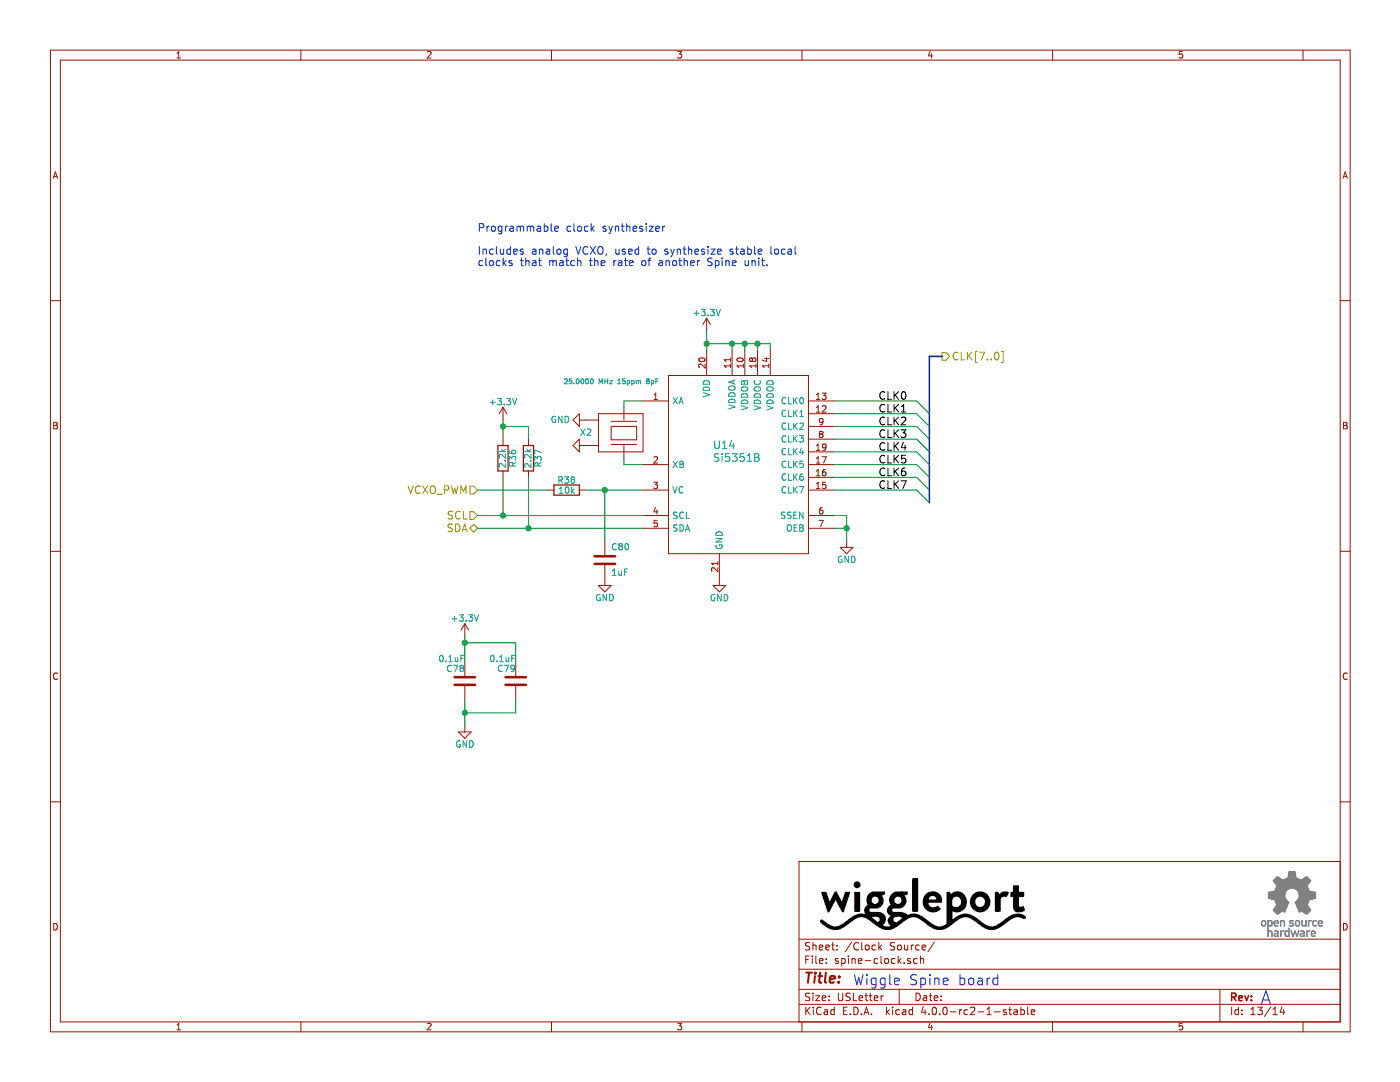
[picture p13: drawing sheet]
EESchema Schematic File Version 2
LIBS:power
LIBS:device
LIBS:transistors
LIBS:conn
LIBS:linear
LIBS:regul
LIBS:74xx
LIBS:cmos4000
LIBS:adc-dac
LIBS:memory
LIBS:xilinx
LIBS:microcontrollers
LIBS:dsp
LIBS:microchip
LIBS:analog_switches
LIBS:motorola
LIBS:texas
LIBS:intel
LIBS:audio
LIBS:interface
LIBS:digital-audio
LIBS:philips
LIBS:display
LIBS:cypress
LIBS:siliconi
LIBS:opto
LIBS:atmel
LIBS:contrib
LIBS:valves
LIBS:ftdi
LIBS:Lattice
LIBS:silabs
LIBS:Cypress_cy8c5xlp
LIBS:Cypress_PSoC
LIBS:Lattice_iCE_FPGA
LIBS:xess
LIBS:xilinx6s
LIBS:xilinx6v
LIBS:xilinx7
LIBS:wiggle-spine-cache
EELAYER 25 0
EELAYER END
$Descr USLetter 11000 8500
encoding utf-8
Sheet 13 14
Title ""
Date ""
Rev ""
Comp ""
Comment1 ""
Comment2 ""
Comment3 ""
Comment4 ""
$EndDescr
Text HLabel 3750 3850 0    60   Input ~ 0
VCXO_PWM
Text HLabel 3750 4150 0    60   BiDi ~ 0
SDA
Text HLabel 3750 4050 0    60   Input ~ 0
SCL
Text HLabel 7400 2800 2    60   Output ~ 0
CLK[7..0]
$Comp
L Si5351B U14
U 1 1
P 5850 3250
F 0 "U14" H 5600 3000 60  0000 L CNN
F 1 "Si5351B" H 5600 2900 60  0000 L CNN
F 2 "Housings_DFN_QFN:QFN-20-1EP_4x4mm_Pitch0.5mm" H 5850 3250 60  0001 C CNN
F 3 "http://www.silabs.com/Support%20Documents/TechnicalDocs/Si5351-B.pdf" H 5850 3250 60  0001 C CNN
F 4 "Digikey" H 5850 3250 60  0001 C CNN "Vend1"
F 5 "336-2401-5-ND" H 5850 3250 60  0001 C CNN "Vend1Id"
F 6 "Silicon Labs" H 5850 3250 60  0001 C CNN "Mfg1"
F 7 "SI5351B-B-GM" H 5850 3250 60  0001 C CNN "Mfg1Id"
F 8 "2.01798" H 5850 3250 60  0001 C CNN "RefPrice1k"
	1    5850 3250
	1    0    0    -1  
$EndComp
$Comp
L GND #PWR0160
U 1 1
P 5650 4550
F 0 "#PWR0160" H 5650 4300 50  0001 C CNN
F 1 "GND" H 5650 4400 50  0000 C CNN
F 2 "" H 5650 4550 60  0000 C CNN
F 3 "" H 5650 4550 60  0000 C CNN
	1    5650 4550
	1    0    0    -1  
$EndComp
$Comp
L +3.3V #PWR0161
U 1 1
P 5550 2600
F 0 "#PWR0161" H 5550 2450 50  0001 C CNN
F 1 "+3.3V" H 5550 2740 50  0000 C CNN
F 2 "" H 5550 2600 60  0000 C CNN
F 3 "" H 5550 2600 60  0000 C CNN
	1    5550 2600
	1    0    0    -1  
$EndComp
Wire Wire Line
	5550 2600 5550 2750
Wire Wire Line
	5550 2700 6050 2700
Wire Wire Line
	5750 2700 5750 2750
Connection ~ 5550 2700
Wire Wire Line
	5850 2700 5850 2750
Connection ~ 5750 2700
Wire Wire Line
	5950 2700 5950 2750
Connection ~ 5850 2700
Wire Wire Line
	6050 2700 6050 2750
Connection ~ 5950 2700
Wire Bus Line
	7400 2800 7300 2800
Wire Bus Line
	7300 2800 7300 3950
Entry Wire Line
	7200 3850 7300 3950
Entry Wire Line
	7200 3750 7300 3850
Entry Wire Line
	7200 3650 7300 3750
Entry Wire Line
	7200 3550 7300 3650
Entry Wire Line
	7200 3450 7300 3550
Entry Wire Line
	7200 3350 7300 3450
Entry Wire Line
	7200 3250 7300 3350
Entry Wire Line
	7200 3150 7300 3250
Wire Wire Line
	7200 3150 6550 3150
Wire Wire Line
	6550 3250 7200 3250
Wire Wire Line
	6550 3350 7200 3350
Wire Wire Line
	6550 3450 7200 3450
Wire Wire Line
	6550 3550 7200 3550
Wire Wire Line
	7200 3650 6550 3650
Wire Wire Line
	7200 3750 6550 3750
Wire Wire Line
	7200 3850 6550 3850
Text Label 6900 3150 0    60   ~ 0
CLK0
Text Label 6900 3250 0    60   ~ 0
CLK1
Text Label 6900 3350 0    60   ~ 0
CLK2
Text Label 6900 3450 0    60   ~ 0
CLK3
Text Label 6900 3550 0    60   ~ 0
CLK4
Text Label 6900 3650 0    60   ~ 0
CLK5
Text Label 6900 3750 0    60   ~ 0
CLK6
Text Label 6900 3850 0    60   ~ 0
CLK7
$Comp
L R R37
U 1 1
P 4150 3600
F 0 "R37" V 4230 3600 50  0000 C CNN
F 1 "2.2k" V 4150 3600 50  0000 C CNN
F 2 "Resistors_SMD:R_0805" V 4080 3600 30  0001 C CNN
F 3 "http://www.seielect.com/Catalog/SEI-RMCF_RMCP.pdf" H 4150 3600 30  0001 C CNN
F 4 "0.0032" V 4150 3600 60  0001 C CNN "RefPrice1k"
F 5 "RMCF0805JT2K20CT-ND" V 4150 3600 60  0001 C CNN "Vend1Id"
F 6 "Digikey" V 4150 3600 60  0001 C CNN "Vend1"
F 7 "Stackpole" V 4150 3600 60  0001 C CNN "Mfg1"
F 8 "RMCF0805JT2K20CT" V 4150 3600 60  0001 C CNN "Mfg1Id"
	1    4150 3600
	1    0    0    -1  
$EndComp
$Comp
L XTAL_CHIP32X25 X2
U 1 1
P 4900 3400
F 0 "X2" V 4900 3150 50  0000 R CNN
F 1 "25.0000 MHz 15ppm 8pF" V 4500 3300 39  0000 C CNN
F 2 "Crystals:crystal_FA238-TSX3225" H 4900 3550 50  0001 C CNN
F 3 "http://www.ndk.com/images/products/catalog/c_NX3225SA-STD-CSR-3_e.pdf" H 4900 3400 60  0001 C CNN
F 4 "Digikey" H 4900 3400 60  0001 C CNN "Vend1"
F 5 "644-1267-1-ND" H 4900 3400 60  0001 C CNN "Vend1Id"
F 6 "NDK" H 4900 3400 60  0001 C CNN "Mfg1"
F 7 "NX3225SA-25.000M-STD-CSR-3" H 4900 3400 60  0001 C CNN "Mfg1Id"
F 8 "0.4187" H 4900 3400 60  0001 C CNN "RefPrice1k"
	1    4900 3400
	0    1    1    0   
$EndComp
Wire Wire Line
	4900 3200 4900 3150
Wire Wire Line
	4900 3150 5050 3150
Wire Wire Line
	4900 3600 4900 3650
Wire Wire Line
	4900 3650 5050 3650
$Comp
L GND #PWR0162
U 1 1
P 4600 3300
F 0 "#PWR0162" H 4600 3050 50  0001 C CNN
F 1 "GND" V 4600 3100 50  0000 C CNN
F 2 "" H 4600 3300 60  0000 C CNN
F 3 "" H 4600 3300 60  0000 C CNN
	1    4600 3300
	0    1    1    0   
$EndComp
$Comp
L GND #PWR0163
U 1 1
P 6650 4250
F 0 "#PWR0163" H 6650 4000 50  0001 C CNN
F 1 "GND" H 6650 4100 50  0000 C CNN
F 2 "" H 6650 4250 60  0000 C CNN
F 3 "" H 6650 4250 60  0000 C CNN
	1    6650 4250
	1    0    0    -1  
$EndComp
Wire Wire Line
	6550 4050 6650 4050
Wire Wire Line
	6650 4050 6650 4250
Wire Wire Line
	6550 4150 6650 4150
Connection ~ 6650 4150
$Comp
L R R36
U 1 1
P 3950 3600
F 0 "R36" V 4030 3600 50  0000 C CNN
F 1 "2.2k" V 3950 3600 50  0000 C CNN
F 2 "Resistors_SMD:R_0805" V 3880 3600 30  0001 C CNN
F 3 "http://www.seielect.com/Catalog/SEI-RMCF_RMCP.pdf" H 3950 3600 30  0001 C CNN
F 4 "0.0032" V 3950 3600 60  0001 C CNN "RefPrice1k"
F 5 "RMCF0805JT2K20CT-ND" V 3950 3600 60  0001 C CNN "Vend1Id"
F 6 "Digikey" V 3950 3600 60  0001 C CNN "Vend1"
F 7 "Stackpole" V 3950 3600 60  0001 C CNN "Mfg1"
F 8 "RMCF0805JT2K20CT" V 3950 3600 60  0001 C CNN "Mfg1Id"
	1    3950 3600
	1    0    0    -1  
$EndComp
$Comp
L +3.3V #PWR0164
U 1 1
P 3950 3300
F 0 "#PWR0164" H 3950 3150 50  0001 C CNN
F 1 "+3.3V" H 3950 3440 50  0000 C CNN
F 2 "" H 3950 3300 60  0000 C CNN
F 3 "" H 3950 3300 60  0000 C CNN
	1    3950 3300
	1    0    0    -1  
$EndComp
Wire Wire Line
	3950 3300 3950 3450
Wire Wire Line
	4150 3450 4150 3350
Wire Wire Line
	4150 3350 3950 3350
Connection ~ 3950 3350
Wire Wire Line
	3750 4150 5050 4150
Wire Wire Line
	4150 4150 4150 3750
Wire Wire Line
	3750 4050 5050 4050
Wire Wire Line
	3950 4050 3950 3750
Connection ~ 4150 4150
Connection ~ 3950 4050
$Comp
L R R38
U 1 1
P 4450 3850
F 0 "R38" V 4530 3850 50  0000 C CNN
F 1 "10k" V 4450 3850 50  0000 C CNN
F 2 "Resistors_SMD:R_0805" V 4380 3850 30  0001 C CNN
F 3 "http://www.seielect.com/Catalog/SEI-RMCF_RMCP.pdf" H 4450 3850 30  0001 C CNN
F 4 "0.0032" V 4450 3850 60  0001 C CNN "RefPrice1k"
F 5 "RMCF0805JT10K0CT-ND" V 4450 3850 60  0001 C CNN "Vend1Id"
F 6 "Digikey" V 4450 3850 60  0001 C CNN "Vend1"
F 7 "Stackpole" V 4450 3850 60  0001 C CNN "Mfg1"
F 8 "RMCF0805JT10K0" V 4450 3850 60  0001 C CNN "Mfg1Id"
	1    4450 3850
	0    -1   -1   0   
$EndComp
$Comp
L C C78
U 1 1
P 3650 5350
F 0 "C78" H 3650 5250 50  0000 L CNN
F 1 "0.1uF" H 3650 5200 50  0000 L TNN
F 2 "Capacitors_SMD:C_0805" H 3688 5200 30  0001 C CNN
F 3 "http://psearch.murata.com/capacitor/product/GRM21BR71H104MA01%23.pdf" H 3650 5350 60  0001 C CNN
F 4 "0.01880" V 3650 5350 60  0001 C CNN "RefPrice1k"
F 5 "490-9672-2-ND" V 3650 5350 60  0001 C CNN "Vend1Id"
F 6 "Digikey" V 3650 5350 60  0001 C CNN "Vend1"
F 7 "Murata" V 3650 5350 60  0001 C CNN "Mfg1"
F 8 "GRM21BR71H104MA01L" V 3650 5350 60  0001 C CNN "Mfg1Id"
	1    3650 5350
	-1   0    0    1   
$EndComp
$Comp
L C C80
U 1 1
P 4750 4400
F 0 "C80" H 4800 4500 50  0000 L CNN
F 1 "1uF " H 4800 4300 50  0000 L CNN
F 2 "Capacitors_SMD:C_0805" H 4788 4250 30  0001 C CNN
F 3 "http://www.murata.com/~/media/webrenewal/support/library/catalog/products/capacitor/mlcc/c02e.ashx" H 4750 4400 60  0001 C CNN
F 4 "GRM219R61H105KA73D" H 4800 4200 39  0001 L BNN "Mfg1Id"
F 5 "Murata" H 4750 4400 60  0001 C CNN "Mfg1"
F 6 "Digikey" H 4750 4400 60  0001 C CNN "Vend1"
F 7 "490-10743-2-ND" H 4750 4400 60  0001 C CNN "Vend1Id"
F 8 "0.03980" H 4750 4400 60  0001 C CNN "RefPrice1k"
	1    4750 4400
	1    0    0    -1  
$EndComp
$Comp
L GND #PWR0165
U 1 1
P 4600 3500
F 0 "#PWR0165" H 4600 3250 50  0001 C CNN
F 1 "GND" H 4600 3350 50  0001 C CNN
F 2 "" H 4600 3500 60  0000 C CNN
F 3 "" H 4600 3500 60  0000 C CNN
	1    4600 3500
	0    1    1    0   
$EndComp
$Comp
L GND #PWR0166
U 1 1
P 4750 4550
F 0 "#PWR0166" H 4750 4300 50  0001 C CNN
F 1 "GND" H 4750 4400 50  0000 C CNN
F 2 "" H 4750 4550 60  0000 C CNN
F 3 "" H 4750 4550 60  0000 C CNN
	1    4750 4550
	1    0    0    -1  
$EndComp
Wire Wire Line
	4600 3850 5050 3850
Wire Wire Line
	4750 4250 4750 3850
Connection ~ 4750 3850
Wire Wire Line
	4300 3850 3750 3850
$Comp
L +3.3V #PWR0167
U 1 1
P 3650 5000
F 0 "#PWR0167" H 3650 4850 50  0001 C CNN
F 1 "+3.3V" H 3650 5140 50  0000 C CNN
F 2 "" H 3650 5000 60  0000 C CNN
F 3 "" H 3650 5000 60  0000 C CNN
	1    3650 5000
	1    0    0    -1  
$EndComp
$Comp
L GND #PWR0168
U 1 1
P 3650 5700
F 0 "#PWR0168" H 3650 5450 50  0001 C CNN
F 1 "GND" H 3650 5550 50  0000 C CNN
F 2 "" H 3650 5700 60  0000 C CNN
F 3 "" H 3650 5700 60  0000 C CNN
	1    3650 5700
	1    0    0    -1  
$EndComp
Wire Wire Line
	3650 5000 3650 5200
Wire Wire Line
	3650 5500 3650 5700
$Comp
L C C79
U 1 1
P 4050 5350
F 0 "C79" H 4050 5250 50  0000 L CNN
F 1 "0.1uF" H 4050 5200 50  0000 L TNN
F 2 "Capacitors_SMD:C_0805" H 4088 5200 30  0001 C CNN
F 3 "http://psearch.murata.com/capacitor/product/GRM21BR71H104MA01%23.pdf" H 4050 5350 60  0001 C CNN
F 4 "0.01880" V 4050 5350 60  0001 C CNN "RefPrice1k"
F 5 "490-9672-2-ND" V 4050 5350 60  0001 C CNN "Vend1Id"
F 6 "Digikey" V 4050 5350 60  0001 C CNN "Vend1"
F 7 "Murata" V 4050 5350 60  0001 C CNN "Mfg1"
F 8 "GRM21BR71H104MA01L" V 4050 5350 60  0001 C CNN "Mfg1Id"
	1    4050 5350
	-1   0    0    1   
$EndComp
Wire Wire Line
	3650 5050 4050 5050
Wire Wire Line
	4050 5050 4050 5200
Connection ~ 3650 5050
Wire Wire Line
	3650 5600 4050 5600
Wire Wire Line
	4050 5600 4050 5500
Connection ~ 3650 5600
Text Notes 3750 2100 0    60   ~ 0
Programmable clock synthesizer\n\nIncludes analog VCXO, used to synthesize stable local\nclocks that match the rate of another Spine unit.
Text Notes 6700 7750 0    79   ~ 0
Wiggle Spine board
Text Notes 9900 7900 0    102  ~ 0
A
$EndSCHEMATC
